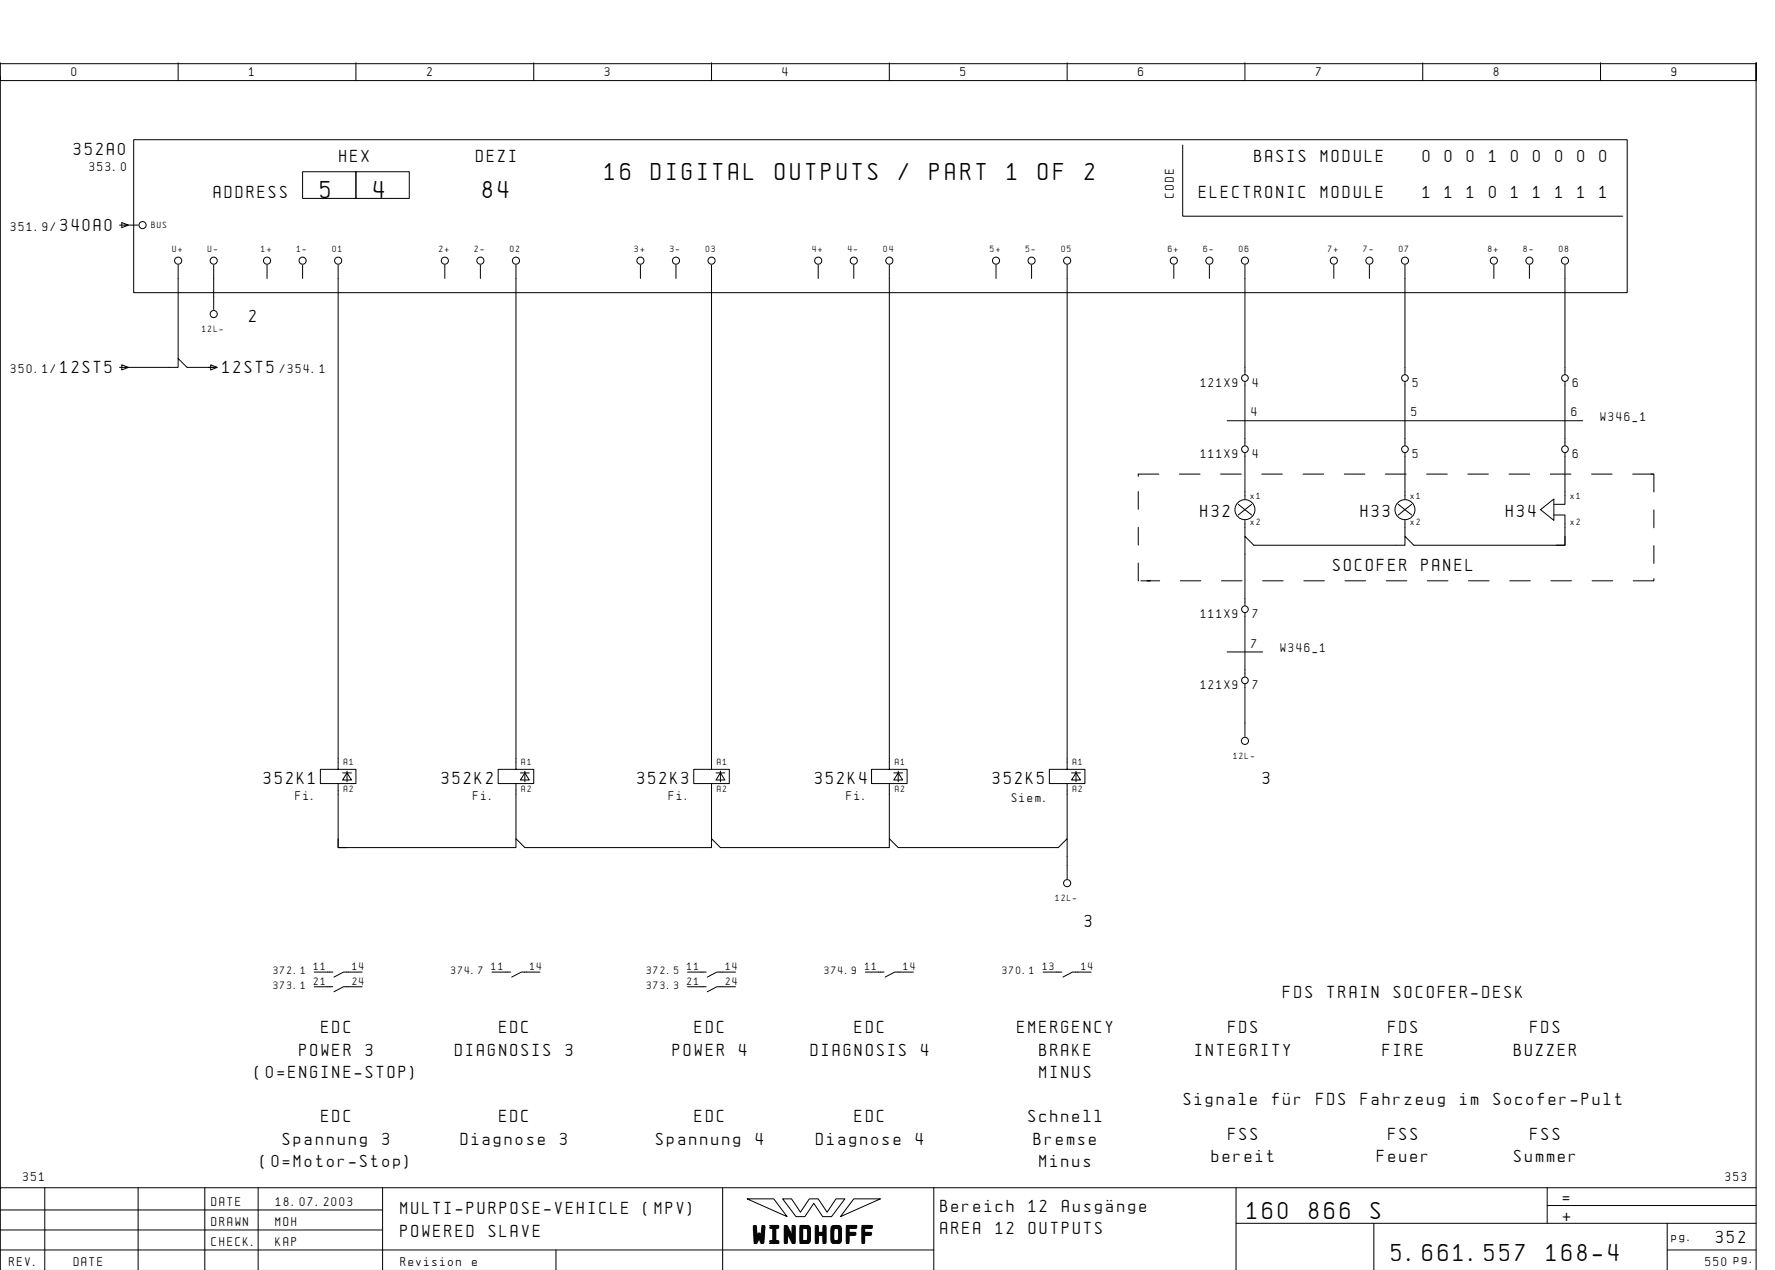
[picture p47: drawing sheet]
<svg xmlns="http://www.w3.org/2000/svg" width="399mm" height="286mm" viewBox="0 0 399 286" stroke-linecap="round" stroke-linejoin="round" font-family="sans-serif">
<defs><g id="words">
<g font-size="4.4">
<text x="136.1" y="40.4">16</text>
<text x="146.5" y="40.4">DIGITAL</text>
<text x="174.4" y="40.4">OUTPUTS</text>
<text x="202.2" y="40.4">/</text>
<text x="209.2" y="40.4">PART</text>
<text x="226.6" y="40.4">1</text>
<text x="233.6" y="40.4">OF</text>
<text x="244" y="40.4">2</text>
<text x="72.1" y="44.4">5</text>
<text x="84.1" y="44.4">4</text>
<text x="108.6" y="44.4">84</text>
<text x="280.6" y="274.1">160</text>
<text x="294.5" y="274.1">866</text>
<text x="308.4" y="274.1">S</text>
<text x="169.5" y="279.3">WINDHOFF</text>
<text x="313.1" y="283.6">5.661.557</text>
<text x="347.9" y="283.6">168-4</text>
</g>
<g font-size="3.1">
<text x="16.6" y="34.9">352A0</text>
<text x="76.3" y="36.4">HEX</text>
<text x="107.1" y="36.4">DEZI</text>
<text x="282.2" y="36.4">BASIS</text>
<text x="297.2" y="36.4">MODULE</text>
<text x="320.1" y="36.4">0</text>
<text x="325.1" y="36.4">0</text>
<text x="330" y="36.4">0</text>
<text x="335" y="36.4">1</text>
<text x="340" y="36.4">0</text>
<text x="345" y="36.4">0</text>
<text x="349.9" y="36.4">0</text>
<text x="354.9" y="36.4">0</text>
<text x="359.9" y="36.4">0</text>
<text x="48.1" y="44.4">ADDRESS</text>
<text x="269.8" y="44.4">ELECTRONIC</text>
<text x="297.2" y="44.4">MODULE</text>
<text x="320.1" y="44.4">1</text>
<text x="325.1" y="44.4">1</text>
<text x="330" y="44.4">1</text>
<text x="335" y="44.4">0</text>
<text x="340" y="44.4">1</text>
<text x="345" y="44.4">1</text>
<text x="349.9" y="44.4">1</text>
<text x="354.9" y="44.4">1</text>
<text x="359.9" y="44.4">1</text>
<text x="13.6" y="51.9">340A0</text>
<text x="56.1" y="72.4">2</text>
<text x="13.6" y="83.9">12ST5</text>
<text x="50.1" y="83.9">12ST5</text>
<text x="270.1" y="116.4">H32</text>
<text x="306.1" y="116.4">H33</text>
<text x="338.9" y="116.4">H34</text>
<text x="299.9" y="128.4">SOCOFER</text>
<text x="319.8" y="128.4">PANEL</text>
<text x="59.4" y="176.4">352K1</text>
<text x="99.4" y="176.4">352K2</text>
<text x="143.4" y="176.4">352K3</text>
<text x="183.4" y="176.4">352K4</text>
<text x="223.4" y="176.4">352K5</text>
<text x="284.1" y="176.4">3</text>
<text x="244.1" y="208.4">3</text>
<text x="288.7" y="224.4">FDS</text>
<text x="298.7" y="224.4">TRAIN</text>
<text x="313.6" y="224.4">SOCOFER-DESK</text>
<text x="72.3" y="232.4">EDC</text>
<text x="112.3" y="232.4">EDC</text>
<text x="156.3" y="232.4">EDC</text>
<text x="192.3" y="232.4">EDC</text>
<text x="228.9" y="232.4">EMERGENCY</text>
<text x="276.3" y="232.4">FDS</text>
<text x="312.3" y="232.4">FDS</text>
<text x="344.3" y="232.4">FDS</text>
<text x="67.4" y="237.4">POWER</text>
<text x="82.3" y="237.4">3</text>
<text x="102.4" y="237.4">DIAGNOSIS</text>
<text x="127.3" y="237.4">3</text>
<text x="151.4" y="237.4">POWER</text>
<text x="166.3" y="237.4">4</text>
<text x="182.4" y="237.4">DIAGNOSIS</text>
<text x="207.3" y="237.4">4</text>
<text x="233.9" y="237.4">BRAKE</text>
<text x="268.9" y="237.4">INTEGRITY</text>
<text x="311.1" y="237.4">FIRE</text>
<text x="340.6" y="237.4">BUZZER</text>
<text x="57.4" y="242.4">(0=ENGINE-STOP)</text>
<text x="233.9" y="242.4">MINUS</text>
<text x="266.3" y="248.4">Signale</text>
<text x="286.2" y="248.4">fÅr</text>
<text x="296.2" y="248.4">FDS</text>
<text x="306.1" y="248.4">Fahrzeug</text>
<text x="328.5" y="248.4">im</text>
<text x="336" y="248.4">Socofer-Pult</text>
<text x="63.6" y="257.4">Spannung</text>
<text x="72.3" y="252.4">EDC</text>
<text x="86" y="257.4">3</text>
<text x="103.6" y="257.4">Diagnose</text>
<text x="112.3" y="252.4">EDC</text>
<text x="126" y="257.4">3</text>
<text x="147.6" y="257.4">Spannung</text>
<text x="156.3" y="252.4">EDC</text>
<text x="170" y="257.4">4</text>
<text x="183.6" y="257.4">Diagnose</text>
<text x="192.3" y="252.4">EDC</text>
<text x="206" y="257.4">4</text>
<text x="231.4" y="252.4">Schnell</text>
<text x="232.6" y="257.4">Bremse</text>
<text x="276.3" y="256.4">FSS</text>
<text x="312.3" y="256.4">FSS</text>
<text x="344.3" y="256.4">FSS</text>
<text x="58.7" y="262.4">(0=Motor-Stop)</text>
<text x="233.9" y="262.4">Minus</text>
<text x="272.6" y="261.4">bereit</text>
<text x="309.9" y="261.4">Feuer</text>
<text x="340.6" y="261.4">Summer</text>
<text x="90.1" y="273.1">MULTI-PURPOSE-VEHICLE</text>
<text x="144.8" y="273.1">(MPV)</text>
<text x="211.6" y="272.6">Bereich</text>
<text x="231.5" y="272.6">12</text>
<text x="238.9" y="272.6">AusgÑnge</text>
<text x="351.6" y="270.6">=</text>
<text x="351.6" y="274.6">+</text>
<text x="90.1" y="278.1">POWERED</text>
<text x="110" y="278.1">SLAVE</text>
<text x="211.6" y="277.6">AREA</text>
<text x="224" y="277.6">12</text>
<text x="231.5" y="277.6">OUTPUTS</text>
<text x="386.1" y="279.6">352</text>
</g>
<g font-size="2.3">
<text x="16.1" y="17.1">0</text>
<text x="56.1" y="17.1">1</text>
<text x="96.1" y="17.1">2</text>
<text x="136.1" y="17.1">3</text>
<text x="176.1" y="17.1">4</text>
<text x="216.1" y="17.1">5</text>
<text x="256.1" y="17.1">6</text>
<text x="296.1" y="17.1">7</text>
<text x="336.1" y="17.1">8</text>
<text x="376.1" y="17.1">9</text>
<text x="20.1" y="38.4">353.0</text>
<text x="264.1" y="44.4" transform="rotate(-90 264.1 44.4)">CODE</text>
<text x="2.4" y="51.9">351.9/</text>
<text x="2.4" y="83.9">350.1/</text>
<text x="63" y="83.9">/354.1</text>
<text x="270.1" y="86.9">121X9</text>
<text x="281.8" y="86.9">4</text>
<text x="317.8" y="86.9">5</text>
<text x="353.8" y="86.9">6</text>
<text x="281.6" y="93.6">4</text>
<text x="317.6" y="93.6">5</text>
<text x="353.6" y="93.6">6</text>
<text x="360.1" y="94.6">W346_1</text>
<text x="270.1" y="102.9">111X9</text>
<text x="281.8" y="102.9">4</text>
<text x="317.8" y="102.9">5</text>
<text x="353.8" y="102.9">6</text>
<text x="270.1" y="138.9">111X9</text>
<text x="281.8" y="138.9">7</text>
<text x="281.6" y="145.6">7</text>
<text x="288.1" y="146.6">W346_1</text>
<text x="270.1" y="154.9">121X9</text>
<text x="281.8" y="154.9">7</text>
<text x="66.5" y="179.9">Fi.</text>
<text x="106.5" y="179.9">Fi.</text>
<text x="150.5" y="179.9">Fi.</text>
<text x="190.5" y="179.9">Fi.</text>
<text x="227.6" y="180.4">Siem.</text>
<text x="5.2" y="265.6">351</text>
<text x="388.2" y="265.6">353</text>
<text x="47.6" y="271.1">DATE</text>
<text x="47.6" y="275.6">DRAWN</text>
<text x="62" y="275.6">MOH</text>
<text x="62.1" y="271.1">18.07.2003</text>
<text x="47.6" y="280.1">CHECK.</text>
<text x="62" y="280.1">KAP</text>
<text x="376.1" y="279.1">pg.</text>
<text x="2.1" y="284.6">REV.</text>
<text x="16.6" y="284.6">DATE</text>
<text x="90.1" y="284.6">Revision</text>
<text x="106.2" y="284.6">e</text>
<text x="383.7" y="284.6">550 pg.</text>
</g>
<g font-size="1.9">
<text x="61.5" y="219.1">372.1</text>
<text x="70.6" y="218.1">11</text>
<text x="70.6" y="221.4">21</text>
<text x="79.3" y="218.1">14</text>
<text x="79.3" y="221.4">24</text>
<text x="101.5" y="219.1">374.7</text>
<text x="110.6" y="218.1">11</text>
<text x="119.3" y="218.1">14</text>
<text x="145.5" y="219.1">372.5</text>
<text x="154.6" y="218.1">11</text>
<text x="154.6" y="221.4">21</text>
<text x="163.3" y="218.1">14</text>
<text x="163.3" y="221.4">24</text>
<text x="185.5" y="219.1">374.9</text>
<text x="194.6" y="218.1">11</text>
<text x="203.3" y="218.1">14</text>
<text x="225.5" y="219.1">370.1</text>
<text x="234.6" y="218.1">13</text>
<text x="243.3" y="218.1">14</text>
<text x="61.5" y="222.5">373.1</text>
<text x="145.5" y="222.5">373.3</text>
</g>
<g font-size="1.6">
<text x="34.1" y="51.3">BUS</text>
<text x="38.8" y="56.6">U+</text>
<text x="46.8" y="56.6">U-</text>
<text x="58.8" y="56.6">1+</text>
<text x="66.8" y="56.6">1-</text>
<text x="74.8" y="56.6">01</text>
<text x="98.8" y="56.6">2+</text>
<text x="106.8" y="56.6">2-</text>
<text x="114.8" y="56.6">02</text>
<text x="142.8" y="56.6">3+</text>
<text x="150.8" y="56.6">3-</text>
<text x="158.8" y="56.6">03</text>
<text x="182.8" y="56.6">4+</text>
<text x="190.8" y="56.6">4-</text>
<text x="198.8" y="56.6">04</text>
<text x="222.8" y="56.6">5+</text>
<text x="230.8" y="56.6">5-</text>
<text x="238.8" y="56.6">05</text>
<text x="262.8" y="56.6">6+</text>
<text x="270.8" y="56.6">6-</text>
<text x="278.8" y="56.6">06</text>
<text x="298.8" y="56.6">7+</text>
<text x="306.8" y="56.6">7-</text>
<text x="314.8" y="56.6">07</text>
<text x="334.8" y="56.6">8+</text>
<text x="342.8" y="56.6">8-</text>
<text x="350.8" y="56.6">08</text>
<text x="45.5" y="74.6">12L-</text>
<text x="281.4" y="112.1">x1</text>
<text x="317.4" y="112.1">x1</text>
<text x="353.4" y="112.1">x1</text>
<text x="281.4" y="118.1">x2</text>
<text x="317.4" y="118.1">x2</text>
<text x="353.4" y="118.1">x2</text>
<text x="77.4" y="172.1">A1</text>
<text x="117.4" y="172.1">A1</text>
<text x="161.4" y="172.1">A1</text>
<text x="201.4" y="172.1">A1</text>
<text x="241.4" y="172.1">A1</text>
<text x="277.5" y="170.6">12L-</text>
<text x="77.4" y="178.1">A2</text>
<text x="117.4" y="178.1">A2</text>
<text x="161.4" y="178.1">A2</text>
<text x="201.4" y="178.1">A2</text>
<text x="241.4" y="178.1">A2</text>
<text x="237.5" y="202.6">12L-</text>
</g>
</g></defs>
<g fill="none" stroke="#000" stroke-width=".22">
<path d="M.1 14.1v4h395v-4v271.6M.1 17.1v250M.1 14.3h395M40.1 14.1v4M80.1 14.1v4M120.1 14.1v4M160.1 14.1v4M200.1 14.1v4M240.1 14.1v4M280.1 14.1v4M320.1 14.1v4M360.1 14.1v4"/>
<path d="M30.1 31.4h336v34.4h-336zM68.1 38.6h12v6h-12zM80.1 38.6h12v6h-12zM266.1 32.6v16h99M26.9 50.6h4.2M27.4 50l1.5 .6-1.5 .6zM40.1 59.6v21M48.1 59.6v10M60.1 59.6v3M68.1 59.6v3M76.1 59.6v113.4h-4v3.2h8v-3.2h-4M100.1 59.6v3"/>
<path d="M108.1 59.6v3M116.1 59.6v113.4h-4v3.2h8v-3.2h-4M144.1 59.6v3M152.1 59.6v3M160.1 59.6v113.4h-4v3.2h8v-3.2h-4M184.1 59.6v3M192.1 59.6v3M200.1 59.6v113.4h-4v3.2h8v-3.2h-4M224.1 59.6v3M232.1 59.6v3M240.1 59.6v113.4h-4v3.2h8v-3.2h-4M264.1 59.6v3"/>
<path d="M272.1 59.6v3M280.1 59.6v24.6M300.1 59.6v3M308.1 59.6v3M316.1 59.6v24.6M336.1 59.6v3M344.1 59.6v3M352.1 59.6v24.6M26.9 82.6h13.2v-2l2 2h6.7M27.4 82l1.5 .6-1.5 .6zM47.4 82l1.5 .6-1.5 .6zM276.1 94.6h80"/>
<path d="M280.1 85.8v14.4M316.1 85.8v14.4M352.1 85.8v14.4M256.1 110.5v4.1M256.1 118.6v4M260.7 106.6h-4.6v.6M265.3 106.6h4.7M274.6 106.6h4.7M278.6 113.4l3 2.4M280.1 101.8v10.4M280.1 117v3.6M281.6 113.4l-3 2.4"/>
<path d="M283.9 106.6h4.6M293.1 106.6h4.7M302.4 106.6h4.7M311.7 106.6h4.6M314.6 113.4l3 2.4M316.1 101.8v10.4M316.1 117v3.6M317.6 113.4l-3 2.4M321 106.6h4.6M330.2 106.6h4.6M339.5 106.6h4.6M346.6 114.6l3-2.4v4.8z"/>
<path d="M348.8 106.6h4.6M349.6 115.8h2.5v6.8h-34l-2-2v2h-34l-2-2v15.6M352.1 101.8v11.6h-2.5M358.1 106.6h4.6M367.3 106.6h4.7M371.4 106.6h.7v4M372.1 114.7v4M256.1 126.6v4M256.7 130.6h1.4M258.8 130.6h-.7h2.8M265.5 130.6h4.6M274.8 130.6h4.6"/>
<path d="M280.1 137.8v14.4M284 130.6h4.7M293.3 130.6h4.7M302.6 130.6h4.6M311.8 130.6h4.7M321.1 130.6h4.7M330.4 130.6h4.6M339.6 130.6h4.7M348.9 130.6h4.6M352.1 120.6v2h-2M358.2 130.6h4.6M372.1 130.1v.5h-4.7"/>
<path d="M372.1 122.7v4M276.1 146.6h8M280.1 153.8v11.8M76.1 176.2v14.4h40v-2l2 2h42v-2l2 2h38v-2l2 2h36l2-2v9M77.1 173.8h2M78.1 173.8l1 1.6h-2zM78.1 173.4v2.4M116.1 176.2v12.4M117.1 173.8h2M118.1 173.8l1 1.6h-2zM118.1 173.4v2.4M160.1 176.2v12.4"/>
<path d="M161.1 173.8h2M162.1 173.8l1 1.6h-2zM162.1 173.4v2.4M200.1 176.2v12.4M201.1 173.8h2M202.1 173.8l1 1.6h-2zM202.1 173.4v2.4M240.1 176.2v12.4M241.1 173.8h2M242.1 173.8l1 1.6h-2zM242.1 173.4v2.4M76.1 188.6v2h2"/>
<path d="M70.7 218.6h4.2M81.5 218.6h-4.2l-2.2 1.2M110.7 218.6h4.2M121.5 218.6h-4.2l-2.2 1.2M154.7 218.6h4.2M165.5 218.6h-4.2l-2.2 1.2M194.7 218.6h4.2M205.5 218.6h-4.2l-2.2 1.2M234.7 218.6h4.2M245.5 218.6h-4.2l-2.2 1.2M70.7 221.9h4.2M81.5 221.9h-4.2l-2.2 1.1"/>
<path d="M154.7 221.9h4.2M165.5 221.9h-4.2l-2.2 1.1M10.1 267.1v18.5M31.1 267.1v18.5M46.1 267.1v18.6M58.1 267.1v18.6M86.1 272.1h-86M86.1 276.6h-86M86.1 267.1v18.6M162.6 267.1v18.6M168.1 269.6h6l3 4zM176.1 269.6h2l2 3 2-3h2l2 3 2-3h2l-3 4h-2l-2-3-2 3h-2z"/>
<path d="M192.1 269.6h6l-9 4zM210.1 267.1v18.6M278.1 275.1h117M278.1 267.1v18.6M309.1 275.1v10.6M348.1 271.1h47M348.1 267.1v8M375.1 275.1v10.6M395.1 267.1h-395v18.6M125.1 281.1v4.6M210.1 281.1h-210M375.1 281.1h20"/>
<circle cx="32.1" cy="50.6" r=".8"/>
<circle cx="40.1" cy="58.6" r=".8"/>
<circle cx="48.1" cy="58.6" r=".8"/>
<circle cx="60.1" cy="58.6" r=".8"/>
<circle cx="68.1" cy="58.6" r=".8"/>
<circle cx="76.1" cy="58.6" r=".8"/>
<circle cx="100.1" cy="58.6" r=".8"/>
<circle cx="108.1" cy="58.6" r=".8"/>
<circle cx="116.1" cy="58.6" r=".8"/>
<circle cx="144.1" cy="58.6" r=".8"/>
<circle cx="152.1" cy="58.6" r=".8"/>
<circle cx="160.1" cy="58.6" r=".8"/>
<circle cx="184.1" cy="58.6" r=".8"/>
<circle cx="192.1" cy="58.6" r=".8"/>
<circle cx="200.1" cy="58.6" r=".8"/>
<circle cx="224.1" cy="58.6" r=".8"/>
<circle cx="232.1" cy="58.6" r=".8"/>
<circle cx="240.1" cy="58.6" r=".8"/>
<circle cx="264.1" cy="58.6" r=".8"/>
<circle cx="272.1" cy="58.6" r=".8"/>
<circle cx="280.1" cy="58.6" r=".8"/>
<circle cx="300.1" cy="58.6" r=".8"/>
<circle cx="308.1" cy="58.6" r=".8"/>
<circle cx="316.1" cy="58.6" r=".8"/>
<circle cx="336.1" cy="58.6" r=".8"/>
<circle cx="344.1" cy="58.6" r=".8"/>
<circle cx="352.1" cy="58.6" r=".8"/>
<circle cx="48.1" cy="70.6" r=".8"/>
<circle cx="280.1" cy="85" r=".75"/>
<circle cx="316.1" cy="85" r=".75"/>
<circle cx="352.1" cy="85" r=".75"/>
<circle cx="280.1" cy="114.6" r="2.25"/>
<circle cx="280.1" cy="101" r=".75"/>
<circle cx="316.1" cy="114.6" r="2.25"/>
<circle cx="316.1" cy="101" r=".75"/>
<circle cx="352.1" cy="101" r=".75"/>
<circle cx="280.1" cy="137" r=".75"/>
<circle cx="280.1" cy="153" r=".75"/>
<circle cx="280.1" cy="166.6" r=".8"/>
<circle cx="240.1" cy="198.6" r=".8"/>
</g>
<use href="#words"/>
</svg>
